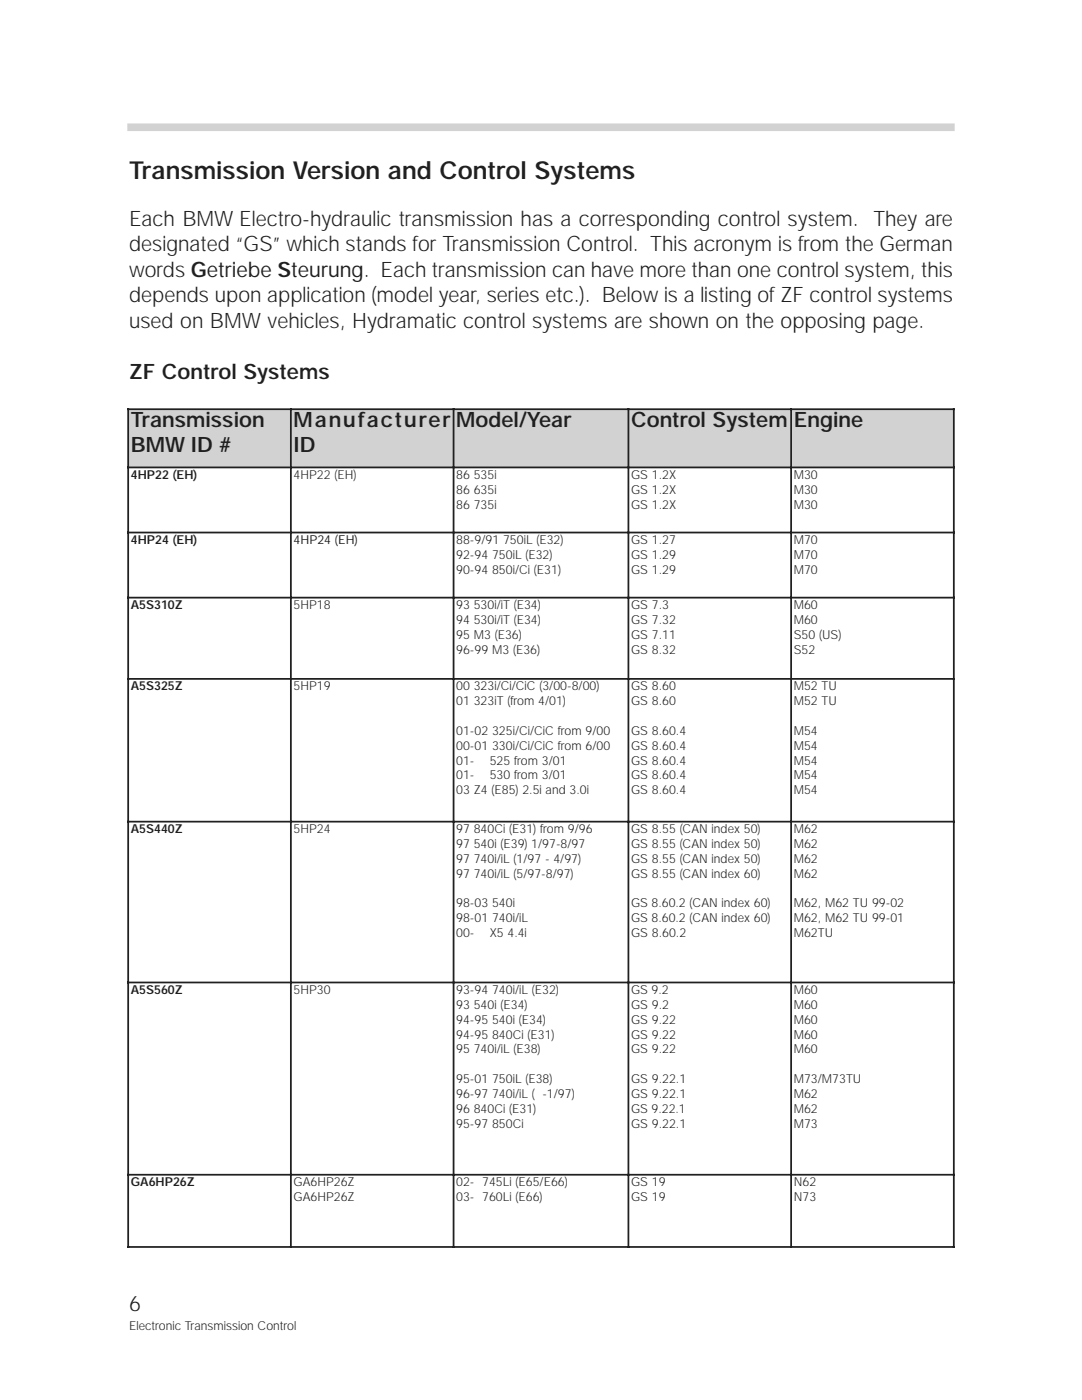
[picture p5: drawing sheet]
<svg xmlns="http://www.w3.org/2000/svg" width="216mm" height="279mm" viewBox="0 0 216 279" stroke-linecap="round" stroke-linejoin="round" font-family="sans-serif">
<defs><g id="words">
<text font-size="4.9" fill="#231f20" x="25.8" y="35.6">Transmission Version and Control Systems</text>
<g font-size="4.2" fill="#231f20">
<text x="25.8" y="45.1">Each BMW Electro-hydraulic transmission has a corresponding control system. They are</text>
<text x="25.8" y="50.2">designated “GS” which stands for Transmission Control. This acronym is from the German</text>
<text x="25.8" y="55.3">words Getriebe Steurung. Each transmission can have more than one control system, this</text>
<text x="25.8" y="60.3">depends upon application (model year, series etc.). Below is a listing of ZF control systems</text>
<text x="25.8" y="65.4">used on BMW vehicles, Hydramatic control systems are shown on the opposing page.</text>
<text x="25.8" y="75.6">ZF Control Systems</text>
<text x="26.1" y="85.2">Transmission</text>
<text x="58.6" y="85.2">Manufacturer</text>
<text x="91" y="85.2">Model/Year</text>
<text x="125.9" y="85.2">Control System</text>
<text x="158.4" y="85.2">Engine</text>
<text x="26.1" y="90.3">BMW ID #</text>
<text x="58.6" y="90.3">ID</text>
<text x="25.8" y="261.7">6</text>
</g>
<g font-size="2.5" fill="#231f20">
<text x="26.1" y="95.6">4HP22 (EH)</text>
<text x="58.6" y="95.6">4HP22 (EH)</text>
<text x="91" y="95.6">86 535i</text>
<text x="125.9" y="95.6">GS 1.2X</text>
<text x="158.4" y="95.6">M30</text>
<text x="91" y="98.5">86 635i</text>
<text x="91" y="101.5">86 735i</text>
<text x="125.9" y="98.5">GS 1.2X</text>
<text x="125.9" y="101.5">GS 1.2X</text>
<text x="158.4" y="98.5">M30</text>
<text x="158.4" y="101.5">M30</text>
<text x="26.1" y="108.6">4HP24 (EH)</text>
<text x="58.6" y="108.6">4HP24 (EH)</text>
<text x="91" y="108.6">88-9/91 750iL (E32)</text>
<text x="91" y="111.5">92-94 750iL (E32)</text>
<text x="125.9" y="108.6">GS 1.27</text>
<text x="125.9" y="111.5">GS 1.29</text>
<text x="158.4" y="108.6">M70</text>
<text x="158.4" y="111.5">M70</text>
<text x="91" y="114.5">90-94 850i/Ci (E31)</text>
<text x="125.9" y="114.5">GS 1.29</text>
<text x="158.4" y="114.5">M70</text>
<text x="26.1" y="121.6">A5S310Z</text>
<text x="58.6" y="121.6">5HP18</text>
<text x="91" y="121.6">93 530i/iT (E34)</text>
<text x="91" y="124.5">94 530i/iT (E34)</text>
<text x="125.9" y="121.6">GS 7.3</text>
<text x="125.9" y="124.5">GS 7.32</text>
<text x="158.4" y="121.6">M60</text>
<text x="158.4" y="124.5">M60</text>
<text x="91" y="127.5">95 M3 (E36)</text>
<text x="91" y="130.5">96-99 M3 (E36)</text>
<text x="125.9" y="127.5">GS 7.11</text>
<text x="125.9" y="130.5">GS 8.32</text>
<text x="158.4" y="127.5">S50 (US)</text>
<text x="158.4" y="130.5">S52</text>
<text x="26.1" y="137.8">A5S325Z</text>
<text x="58.6" y="137.8">5HP19</text>
<text x="91" y="137.8">00 323i/Ci/CiC (3/00-8/00)</text>
<text x="125.9" y="137.8">GS 8.60</text>
<text x="158.4" y="137.8">M52 TU</text>
<text x="91" y="140.7">01 323iT (from 4/01)</text>
<text x="125.9" y="140.7">GS 8.60</text>
<text x="158.4" y="140.7">M52 TU</text>
<text x="91" y="146.7">01-02 325i/Ci/CiC from 9/00</text>
<text x="91" y="149.6">00-01 330i/Ci/CiC from 6/00</text>
<text x="125.9" y="146.7">GS 8.60.4</text>
<text x="125.9" y="149.6">GS 8.60.4</text>
<text x="158.4" y="146.7">M54</text>
<text x="158.4" y="149.6">M54</text>
<text x="91" y="152.6">01-</text>
<text x="91" y="155.6">01-</text>
<text x="97.7" y="152.6">525 from 3/01</text>
<text x="97.7" y="155.6">530 from 3/01</text>
<text x="125.9" y="152.6">GS 8.60.4</text>
<text x="125.9" y="155.6">GS 8.60.4</text>
<text x="158.4" y="152.6">M54</text>
<text x="158.4" y="155.6">M54</text>
<text x="91" y="158.5">03 Z4 (E85) 2.5i and 3.0i</text>
<text x="125.9" y="158.5">GS 8.60.4</text>
<text x="158.4" y="158.5">M54</text>
<text x="26.1" y="166.3">A5S440Z</text>
<text x="58.6" y="166.3">5HP24</text>
<text x="91" y="166.3">97 840Ci (E31) from 9/96</text>
<text x="125.9" y="166.3">GS 8.55 (CAN index 50)</text>
<text x="158.4" y="166.3">M62</text>
<text x="91" y="169.2">97 540i (E39) 1/97-8/97</text>
<text x="91" y="172.2">97 740i/iL (1/97 - 4/97)</text>
<text x="125.9" y="169.2">GS 8.55 (CAN index 50)</text>
<text x="125.9" y="172.2">GS 8.55 (CAN index 50)</text>
<text x="158.4" y="169.2">M62</text>
<text x="158.4" y="172.2">M62</text>
<text x="91" y="175.2">97 740i/iL (5/97-8/97)</text>
<text x="125.9" y="175.2">GS 8.55 (CAN index 60)</text>
<text x="158.4" y="175.2">M62</text>
<text x="91" y="181.1">98-03 540i</text>
<text x="91" y="184.1">98-01 740i/iL</text>
<text x="125.9" y="181.1">GS 8.60.2 (CAN index 60)</text>
<text x="125.9" y="184.1">GS 8.60.2 (CAN index 60)</text>
<text x="158.4" y="181.1">M62, M62 TU 99-02</text>
<text x="158.4" y="184.1">M62, M62 TU 99-01</text>
<text x="91" y="187">00-</text>
<text x="97.7" y="187">X5 4.4i</text>
<text x="125.9" y="187">GS 8.60.2</text>
<text x="158.4" y="187">M62TU</text>
<text x="26.1" y="198.4">A5S560Z</text>
<text x="58.6" y="198.4">5HP30</text>
<text x="91" y="198.4">93-94 740i/iL (E32)</text>
<text x="91" y="201.3">93 540i (E34)</text>
<text x="125.9" y="198.4">GS 9.2</text>
<text x="125.9" y="201.3">GS 9.2</text>
<text x="158.4" y="198.4">M60</text>
<text x="158.4" y="201.3">M60</text>
<text x="91" y="204.3">94-95 540i (E34)</text>
<text x="91" y="207.3">94-95 840Ci (E31)</text>
<text x="125.9" y="204.3">GS 9.22</text>
<text x="125.9" y="207.3">GS 9.22</text>
<text x="158.4" y="204.3">M60</text>
<text x="158.4" y="207.3">M60</text>
<text x="91" y="210.2">95 740i/iL (E38)</text>
<text x="125.9" y="210.2">GS 9.22</text>
<text x="158.4" y="210.2">M60</text>
<text x="91" y="216.1">95-01 750iL (E38)</text>
<text x="91" y="219.1">96-97 740i/iL ( -1/97)</text>
<text x="125.9" y="216.1">GS 9.22.1</text>
<text x="125.9" y="219.1">GS 9.22.1</text>
<text x="158.4" y="216.1">M73/M73TU</text>
<text x="158.4" y="219.1">M62</text>
<text x="91" y="222.1">96 840Ci (E31)</text>
<text x="91" y="225">95-97 850Ci</text>
<text x="125.9" y="222.1">GS 9.22.1</text>
<text x="125.9" y="225">GS 9.22.1</text>
<text x="158.4" y="222.1">M62</text>
<text x="158.4" y="225">M73</text>
<text x="26.1" y="236.7">GA6HP26Z</text>
<text x="58.6" y="236.7">GA6HP26Z</text>
<text x="58.6" y="239.7">GA6HP26Z</text>
<text x="91" y="236.7">02- 745Li (E65/E66)</text>
<text x="91" y="239.7">03- 760Li (E66)</text>
<text x="125.9" y="236.7">GS 19</text>
<text x="125.9" y="239.7">GS 19</text>
<text x="158.4" y="236.7">N62</text>
<text x="158.4" y="239.7">N73</text>
<text x="25.8" y="265.5">Electronic Transmission Control</text>
</g>
</g></defs>
<path d="M25.4 25.4h165.1" fill="none" stroke="#d1d2d4" stroke-width="1.5" stroke-linecap="butt"/>
<g fill="#fff">
<path d="M25.4 10.2h165.1v11.3h-165.1z"/>
<path d="M25.4 31.8h165.1v225.7h-165.1z"/>
<path d="M25.4 258.3h165.1v8.4h-165.1z"/>
<path d="M25.4 81.5h165.1v167.5h-165.1z"/>
</g>
<g fill="#d1d2d4">
<path d="M25.6 81.7h32.4v11.6h-32.4z"/>
<path d="M58 81.7h32.5v11.6h-32.5z"/>
<path d="M90.5 81.7h34.9v11.6h-34.9z"/>
<path d="M125.4 81.7h32.5v11.6h-32.5z"/>
<path d="M157.9 81.7h32.4v11.6h-32.4z"/>
</g>
<g fill="#fff">
<path d="M25.6 93.3h32.4v13h-32.4z"/>
<path d="M58 93.3h32.5v13h-32.5z"/>
<path d="M90.5 93.3h34.9v13h-34.9z"/>
<path d="M125.4 93.3h32.5v13h-32.5z"/>
<path d="M157.9 93.3h32.4v13h-32.4z"/>
<path d="M25.6 106.3h32.4v13h-32.4z"/>
<path d="M58 106.3h32.5v13h-32.5z"/>
<path d="M90.5 106.3h34.9v13h-34.9z"/>
<path d="M125.4 106.3h32.5v13h-32.5z"/>
<path d="M157.9 106.3h32.4v13h-32.4z"/>
<path d="M25.6 119.3h32.4v16.2h-32.4z"/>
<path d="M58 119.3h32.5v16.2h-32.5z"/>
<path d="M90.5 119.3h34.9v16.2h-34.9z"/>
<path d="M125.4 119.3h32.5v16.2h-32.5z"/>
<path d="M157.9 119.3h32.4v16.2h-32.4z"/>
<path d="M25.6 135.5h32.4v28.5h-32.4z"/>
<path d="M58 135.5h32.5v28.5h-32.5z"/>
<path d="M90.5 135.5h34.9v28.5h-34.9z"/>
<path d="M125.4 135.5h32.5v28.5h-32.5z"/>
<path d="M157.9 135.5h32.4v28.5h-32.4z"/>
<path d="M25.6 164h32.4v32.1h-32.4z"/>
<path d="M58 164h32.5v32.1h-32.5z"/>
<path d="M90.5 164h34.9v32.1h-34.9z"/>
<path d="M125.4 164h32.5v32.1h-32.5z"/>
<path d="M157.9 164h32.4v32.1h-32.4z"/>
<path d="M25.6 196.1h32.4v38.3h-32.4z"/>
<path d="M58 196.1h32.5v38.3h-32.5z"/>
<path d="M90.5 196.1h34.9v38.3h-34.9z"/>
<path d="M125.4 196.1h32.5v38.3h-32.5z"/>
<path d="M157.9 196.1h32.4v38.3h-32.4z"/>
<path d="M25.6 234.4h32.4v14.5h-32.4z"/>
<path d="M58 234.4h32.5v14.5h-32.5z"/>
<path d="M90.5 234.4h34.9v14.5h-34.9z"/>
<path d="M125.4 234.4h32.5v14.5h-32.5z"/>
<path d="M157.9 234.4h32.4v14.5h-32.4z"/>
</g>
<g fill="none" stroke="#231f20" stroke-width=".35">
<path d="M25.4 81.7h165.1M25.4 93.3h165.1M25.6 81.5v167.5M58 81.5v167.5M90.5 81.5v167.5M125.4 81.5v167.5M157.9 81.5v167.5M190.3 81.5v167.5M25.4 106.3h165.1M25.4 119.3h165.1M25.4 135.5h165.1M25.4 164h165.1"/>
<path d="M25.4 196.1h165.1M25.4 234.4h165.1M25.4 248.9h165.1"/>
</g>
<use href="#words"/>
</svg>
